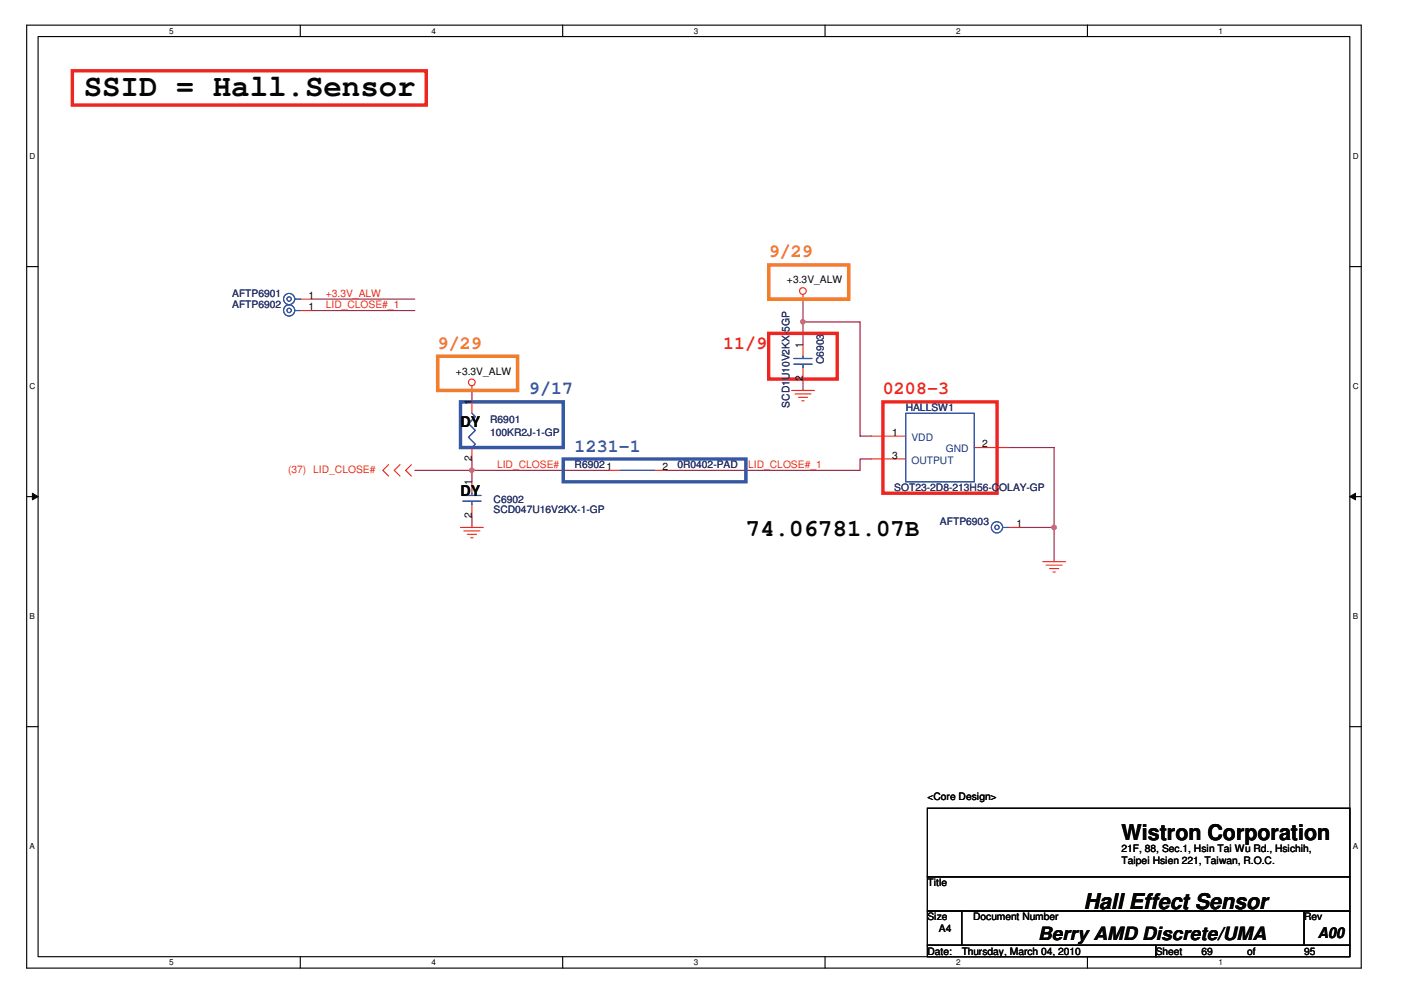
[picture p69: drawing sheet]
<svg xmlns="http://www.w3.org/2000/svg" width="297mm" height="210mm" viewBox="0 0 297 210" stroke-linecap="round" stroke-linejoin="round" font-family="sans-serif">
<defs><g id="words">
<text font-size="6.5" fill="#040503" x="17.8" y="20.4">SSID = Hall.Sensor</text>
<text font-size="5.1" fill="#040503" x="158.1" y="113.7">74.06781.07B</text>
<g font-size="4.6" fill="#040503">
<text x="237.8" y="178.1">Wistron Corporation</text>
<text x="229.8" y="192.8">Hall Effect Sensor</text>
</g>
<g font-size="3.9" fill="#f47e25">
<text x="163" y="54.6">9/29</text>
<text x="92.8" y="74">9/29</text>
</g>
<g font-size="3.9" fill="#ee2523">
<text x="153.3" y="74">11/9</text>
<text x="187.2" y="83.6">0208-3</text>
</g>
<g font-size="3.9" fill="#3457a6">
<text x="112.2" y="83.6">9/17</text>
<text x="121.8" y="95.7">1231-1</text>
</g>
<text font-size="3.9" fill="#040503" x="220.1" y="199.4">Berry AMD Discrete/UMA</text>
<g font-size="3.1" fill="#040503">
<text x="97.6" y="90.6">DY</text>
<text x="97.6" y="105.1">DY</text>
<text x="279.4" y="199">A00</text>
</g>
<g font-size="2.2" fill="#252c73">
<text x="49.2" y="63">AFTP6901</text>
<text x="49.2" y="65.4">AFTP6902</text>
<text x="174.7" y="77.2" transform="rotate(-90 174.7 77.2)">C6903</text>
<text x="103.9" y="89.6">R6901</text>
<text x="167.4" y="86.4" transform="rotate(-90 167.4 86.4)">SCD1U10V2KX-5GP</text>
<text x="192" y="87.2">HALLSW1</text>
<text x="103.9" y="92.5">100KR2J-1-GP</text>
<text x="121.8" y="99.3">R69021</text>
<text x="143.6" y="99.3">0R0402-PAD</text>
<text x="104.7" y="106.5">C6902</text>
<text x="189.6" y="104.1">SOT23-2D8-213H56-COLAY-GP</text>
<text x="104.7" y="108.7">SCD047U16V2KX-1-GP</text>
<text x="199.3" y="111.4">AFTP6903</text>
</g>
<g font-size="2.2" fill="#040503">
<text x="65.4" y="63.4">1</text>
<text x="65.4" y="65.8">1</text>
<text x="166.9" y="60.1">+3.3V_ALW</text>
<text x="170.2" y="73.8" transform="rotate(-90 170.2 73.8)">1</text>
<text x="96.7" y="79.4">+3.3V_ALW</text>
<text x="170.2" y="80.9" transform="rotate(-90 170.2 80.9)">2</text>
<text x="100" y="85.9" transform="rotate(-90 100 85.9)">1</text>
<text x="189.1" y="92.4">1</text>
<text x="208.2" y="94.8">2</text>
<text x="100" y="97.8" transform="rotate(-90 100 97.8)">2</text>
<text x="140.5" y="99.7">2</text>
<text x="189.1" y="97.3">3</text>
<text x="100" y="102.9" transform="rotate(-90 100 102.9)">1</text>
<text x="100" y="109.9" transform="rotate(-90 100 109.9)">2</text>
<text x="215.5" y="111.8">1</text>
<text x="196.6" y="169.7">&lt;Core Design&gt;</text>
<text x="237.8" y="180.6">21F, 88, Sec.1, Hsin Tai Wu Rd., Hsichih,</text>
<text x="237.8" y="183.2">Taipei Hsien 221, Taiwan, R.O.C.</text>
<text x="196.6" y="187.9">Title</text>
<text x="196.6" y="195.1">Size</text>
<text x="199.1" y="197.6">A4</text>
<text x="206.3" y="195.1">Document Number</text>
<text x="276.5" y="195.1">Rev</text>
<text x="196.6" y="202.4">Date:</text>
<text x="203.9" y="202.4">Thursday, March 04, 2010</text>
<text x="245" y="202.4">Sheet</text>
<text x="254.7" y="202.4">69</text>
<text x="264.4" y="202.4">of</text>
<text x="276.5" y="202.4">95</text>
</g>
<g font-size="2.2" fill="#ee2523">
<text x="69.1" y="65.4">LID_CLOSE#_1</text>
<text x="69.1" y="62.9">+3.3V_ALW</text>
<text x="61.1" y="100.3">(37) LID_CLOSE#</text>
<text x="105.4" y="99.2">LID_CLOSE#</text>
<text x="158.6" y="99.2">LID_CLOSE#_1</text>
</g>
<g font-size="2.2" fill="#0e457b">
<text x="193.2" y="93.5">VDD</text>
<text x="200.5" y="95.9">GND</text>
<text x="193.2" y="98.3">OUTPUT</text>
</g>
<g font-size="1.7" fill="#040503">
<text x="35.9" y="7.1">5</text>
<text x="91.5" y="7.1">4</text>
<text x="147.1" y="7.1">3</text>
<text x="202.7" y="7.1">2</text>
<text x="258.4" y="7.1">1</text>
<text x="6.3" y="33.7">D</text>
<text x="286.8" y="33.7">D</text>
<text x="6.3" y="82.4">C</text>
<text x="286.8" y="82.4">C</text>
<text x="6.3" y="131.2">B</text>
<text x="286.8" y="131.2">B</text>
<text x="6.3" y="180">A</text>
<text x="286.8" y="180">A</text>
<text x="35.9" y="204.6">5</text>
<text x="91.5" y="204.6">4</text>
<text x="147.1" y="204.6">3</text>
<text x="202.7" y="204.6">2</text>
<text x="258.4" y="204.6">1</text>
</g>
</g></defs>
<path d="M5.7 5.3h282.9v200h-282.9zM8.1 7.8h278.1v195h-278.1z" fill="none" stroke="#040503" stroke-width=".24"/>
<g fill="#fff">
<path d="M35.9 5.6h.9v1.9h-.9z"/>
<path d="M35.9 203.1h.9v1.9h-.9z"/>
</g>
<path d="M63.7 5.3v2.5M63.7 202.8v2.5" fill="none" stroke="#040503" stroke-width=".24"/>
<g fill="#fff">
<path d="M91.5 5.6h.9v1.9h-.9z"/>
<path d="M91.5 203.1h.9v1.9h-.9z"/>
</g>
<path d="M119.3 5.3v2.5M119.3 202.8v2.5" fill="none" stroke="#040503" stroke-width=".24"/>
<g fill="#fff">
<path d="M147.1 5.6h.9v1.9h-.9z"/>
<path d="M147.1 203.1h.9v1.9h-.9z"/>
</g>
<path d="M174.9 5.3v2.5M174.9 202.8v2.5" fill="none" stroke="#040503" stroke-width=".24"/>
<g fill="#fff">
<path d="M202.7 5.6h.9v1.9h-.9z"/>
<path d="M202.7 203.1h.9v1.9h-.9z"/>
</g>
<path d="M230.6 5.3v2.5M230.6 202.8v2.5" fill="none" stroke="#040503" stroke-width=".24"/>
<g fill="#fff">
<path d="M258.4 5.6h.9v1.9h-.9z"/>
<path d="M258.4 203.1h.9v1.9h-.9z"/>
<path d="M6.3 32.1h1.2v1.9h-1.2z"/>
<path d="M286.8 32.1h1.2v1.9h-1.2z"/>
<path d="M6.3 80.9h1.2v1.9h-1.2z"/>
<path d="M286.8 80.9h1.2v1.9h-1.2z"/>
</g>
<path d="M5.7 56.5h2.4M286.2 56.5h2.4" fill="none" stroke="#040503" stroke-width=".24"/>
<g fill="#fff">
<path d="M6.3 129.7h1.1v1.9h-1.1z"/>
<path d="M286.8 129.7h1.1v1.9h-1.1z"/>
</g>
<path d="M5.7 105.3h2.4M286.2 105.3h2.4" fill="none" stroke="#040503" stroke-width=".24"/>
<path d="M6.9 104.6l1.2 .7-1.2 .7z" fill="#040503"/>
<path d="M6.9 104.6l1.2 .7-1.2 .7z" fill="none" stroke="#040503" stroke-width=".21"/>
<path d="M286.2 105.3l1.2-.7v1.4z" fill="#040503"/>
<path d="M286.2 105.3l1.2-.7v1.4z" fill="none" stroke="#040503" stroke-width=".21"/>
<g fill="#fff">
<path d="M6.3 178.4h1.1v1.9h-1.1z"/>
<path d="M286.8 178.4h1.1v1.9h-1.1z"/>
</g>
<path d="M5.7 154.1h2.4M286.2 154.1h2.4" fill="none" stroke="#040503" stroke-width=".24"/>
<path d="M66.2 65.8h21.8M66.2 63.4h21.8M88 99.7h41.1M141.2 99.7h41.1" fill="none" stroke="#89163e" stroke-width=".24"/>
<circle cx="100" cy="99.7" r=".47" fill="#ca5ca3"/>
<circle cx="100" cy="99.7" r=".47" fill="none" stroke="#ca5ca3" stroke-width=".24"/>
<path d="M182.3 68.3h-12.1v4.8M100.1 82.8v2.4M100.1 97.3v4.9M213.8 94.9h9.7M100.1 109.4v2.4" fill="none" stroke="#89163e" stroke-width=".24"/>
<circle cx="170.2" cy="68.2" r=".47" fill="#ca5ca3"/>
<circle cx="170.2" cy="68.2" r=".47" fill="none" stroke="#ca5ca3" stroke-width=".24"/>
<path d="M170.2 63.4v4.9M170.2 80.4v2.4M223.5 111.8v7.3" fill="none" stroke="#89163e" stroke-width=".24"/>
<circle cx="223.5" cy="111.8" r=".47" fill="#ca5ca3"/>
<circle cx="223.5" cy="111.8" r=".47" fill="none" stroke="#ca5ca3" stroke-width=".24"/>
<path d="M182.3 68.3v24.2h2.5M184.8 97.3h-2.5v2.4M223.5 94.9v16.9h-7.3" fill="none" stroke="#89163e" stroke-width=".24"/>
<g fill="none" stroke="#ee2523" stroke-width=".24">
<path d="M63.7 63.4h2.5M63.7 65.8h2.5M170.2 62.5v.9M170.2 73.1v2.4M170.2 77.9v2.5M82.4 98.5l-1.2 1.2 1.2 1.2M84.8 98.5l-1.2 1.2 1.2 1.2M87.2 98.5l-1.2 1.2 1.2 1.2M100.1 81.8v1M100.1 85.2v2.4M100.1 94.9v2.4M129.1 99.7h2.4"/>
<path d="M138.8 99.7h2.4M167.8 82.8h4.9M168.6 83.5h3.3M169.3 84.2h1.9M170 85h.5M184.8 92.5h7.2M184.8 97.3h7.2M206.6 94.9h7.2M97.6 111.8h4.9M98.4 112.6h3.3M99.1 113.3h1.9M99.8 114h.5"/>
<path d="M100.1 102.2v2.4M100.1 107v2.4M213.8 111.8h2.4M221.1 119.1h4.8M221.8 119.8h3.4M222.5 120.5h2M223.3 121.3h.4"/>
<circle cx="170.2" cy="61.7" r=".71"/>
<circle cx="100" cy="81.1" r=".71"/>
</g>
<path d="M196.6 171.4h89.6v14.5h-89.6zM196.6 185.9h89.6v7.3h-89.6zM196.6 193.2h7.3v7.2h-7.3zM203.9 193.2h72.6v7.2h-72.6zM276.5 193.2h9.7v7.2h-9.7zM196.6 200.4h48.4v2.4h-48.4zM245 200.4h41.2v2.4h-41.2z" fill="none" stroke="#040503" stroke-width=".24"/>
<path d="M15.3 15h75.1v7.3h-75.1zM163 70.7h14.5v9.7h-14.5zM187.2 85.2h24.2v19.4h-24.2z" fill="none" stroke="#ee2523" stroke-width=".73"/>
<path d="M97.6 85.2h21.8v9.7h-21.8zM119.4 97.3h38.7v4.9h-38.7z" fill="none" stroke="#3457a6" stroke-width=".73"/>
<path d="M163 56.2h16.9v7.2h-16.9zM92.8 75.5h16.9v7.3h-16.9z" fill="none" stroke="#f47e25" stroke-width=".73"/>
<g fill="none" stroke="#3457a6" stroke-width=".24">
<path d="M62.5 63.4h1.2M62.5 65.8h1.2M168.3 76h3.9M168.3 77.2h3.9M170.2 75.5v.5M170.2 77.2v.7M100.1 87.6l.7 .8-1.5 1.4 1.5 1.5-1.5 1.4 1.5 1.5-.7 .7M131.5 99.7h7.3M192 87.6h14.6v14.6h-14.6zM98.1 105.1h3.9M98.1 106.3h3.9M100.1 104.6v.5"/>
<path d="M100.1 106.3v.7M212.6 111.8h1.2"/>
<circle cx="61.3" cy="65.8" r=".47"/>
<circle cx="61.3" cy="63.4" r=".47"/>
<circle cx="61.3" cy="63.4" r="1.19"/>
<circle cx="61.3" cy="65.8" r="1.19"/>
<circle cx="211.4" cy="111.8" r=".47"/>
<circle cx="211.4" cy="111.8" r="1.19"/>
</g>
<circle cx="100" cy="99.7" r=".47" fill="#ca5ca3"/>
<circle cx="100" cy="99.7" r=".47" fill="none" stroke="#ca5ca3" stroke-width=".24"/>
<circle cx="170.2" cy="68.2" r=".47" fill="#ca5ca3"/>
<circle cx="170.2" cy="68.2" r=".47" fill="none" stroke="#ca5ca3" stroke-width=".24"/>
<circle cx="223.5" cy="111.8" r=".47" fill="#ca5ca3"/>
<circle cx="223.5" cy="111.8" r=".47" fill="none" stroke="#ca5ca3" stroke-width=".24"/>
<use href="#words"/>
</svg>
